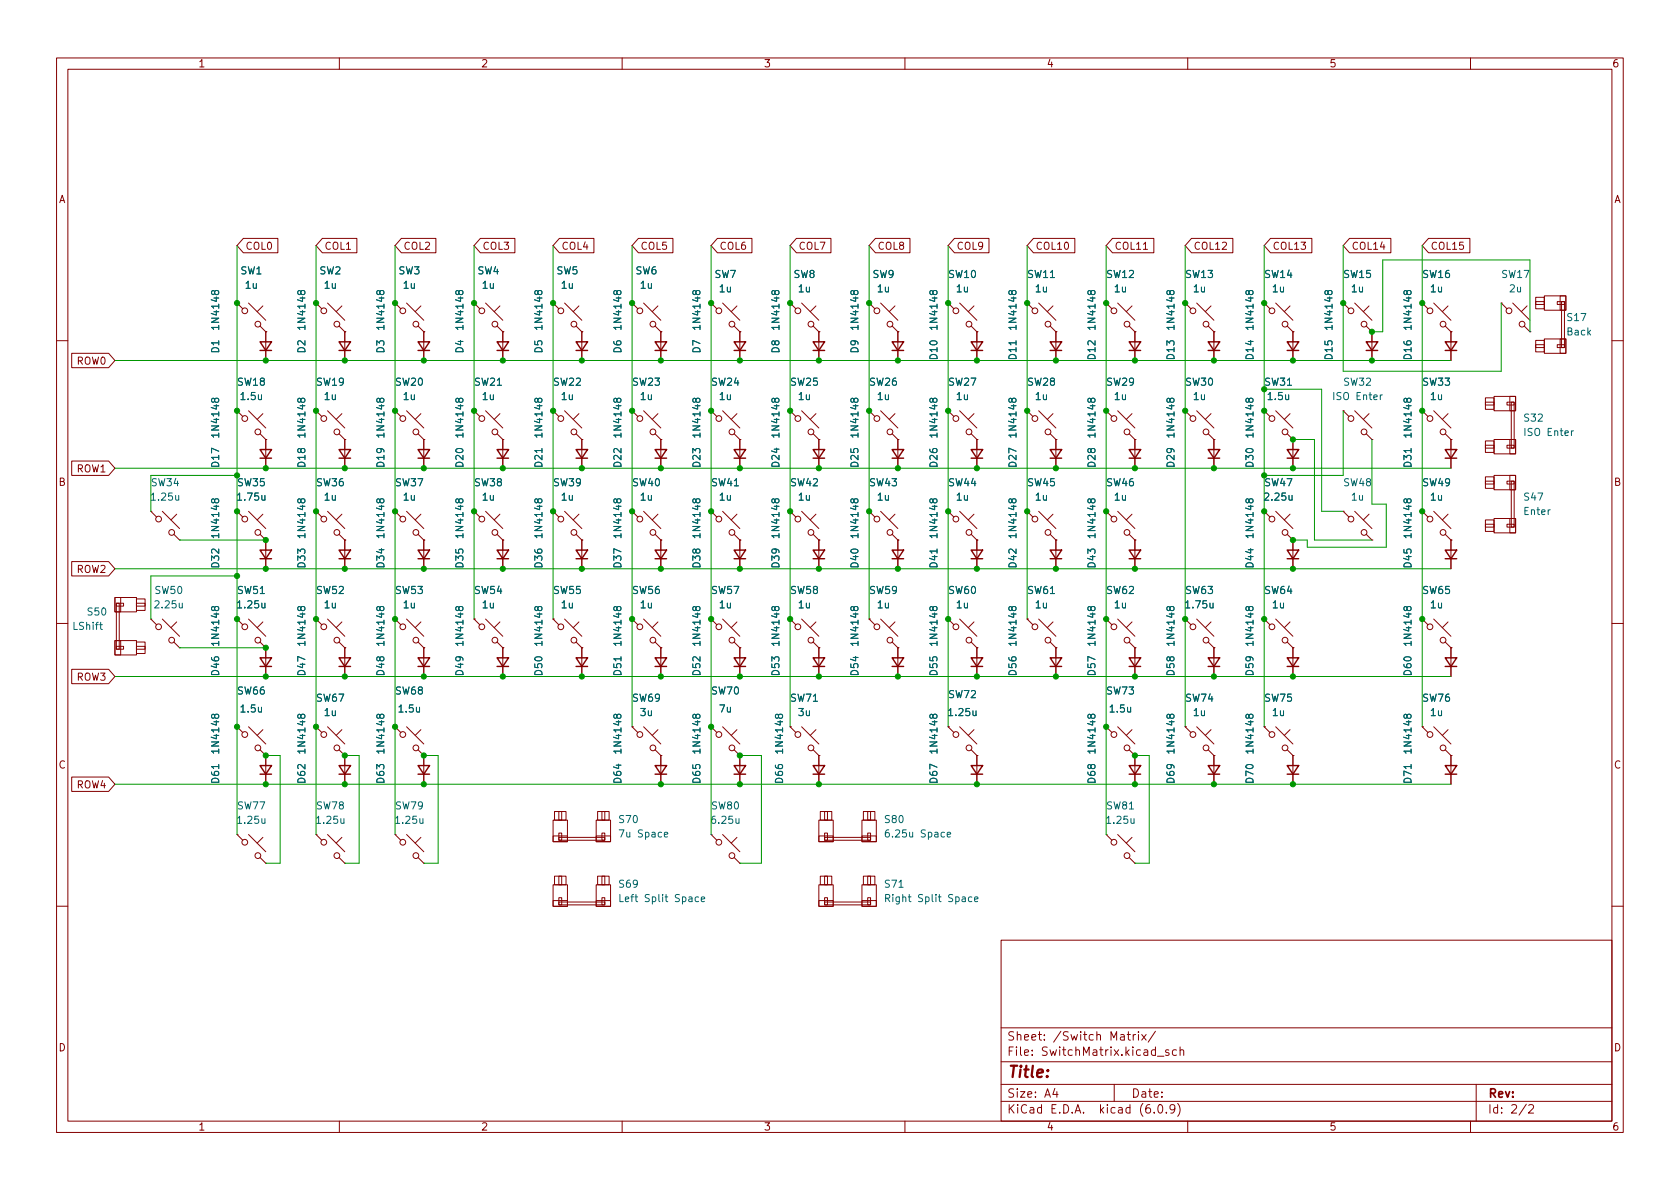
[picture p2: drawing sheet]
<svg xmlns="http://www.w3.org/2000/svg" width="297mm" height="210mm" viewBox="0 0 297 210" stroke-linecap="round" stroke-linejoin="round" font-family="sans-serif">
<defs><g id="words">
<text font-size="2.8" fill="#840000" x="178" y="190.6">Title:</text>
<g font-size="2.1" fill="#840000">
<text x="178" y="184">Sheet: /Switch Matrix/</text>
<text x="178" y="186.7">File: SwitchMatrix.kicad_sch</text>
<text x="178" y="196.9">KiCad E.D.A. kicad (6.0.9)</text>
<text x="178" y="194.1">Size: A4</text>
<text x="200" y="194.1">Date:</text>
<text x="263" y="194.1">Rev:</text>
<text x="263" y="196.9">Id: 2/2</text>
</g>
<g font-size="1.8" fill="#840000">
<text x="35" y="11.9">1</text>
<text x="85" y="11.9">2</text>
<text x="135" y="11.9">3</text>
<text x="185" y="11.9">4</text>
<text x="235" y="11.9">5</text>
<text x="285" y="11.9">6</text>
<text x="10.3" y="35.9">A</text>
<text x="285.3" y="35.9">A</text>
<text x="43.3" y="44.2">COL0</text>
<text x="57.3" y="44.2">COL1</text>
<text x="71.3" y="44.2">COL2</text>
<text x="85.2" y="44.2">COL3</text>
<text x="99.2" y="44.2">COL4</text>
<text x="113.2" y="44.2">COL5</text>
<text x="127.2" y="44.2">COL6</text>
<text x="141.1" y="44.2">COL7</text>
<text x="155.1" y="44.2">COL8</text>
<text x="169.1" y="44.2">COL9</text>
<text x="183" y="44.2">COL10</text>
<text x="197" y="44.2">COL11</text>
<text x="211" y="44.2">COL12</text>
<text x="224.9" y="44.2">COL13</text>
<text x="238.9" y="44.2">COL14</text>
<text x="252.9" y="44.2">COL15</text>
<text x="13.6" y="64.5">ROW0</text>
<text x="13.6" y="83.5">ROW1</text>
<text x="10.3" y="85.9">B</text>
<text x="285.3" y="85.9">B</text>
<text x="13.6" y="101.3">ROW2</text>
<text x="13.6" y="120.4">ROW3</text>
<text x="10.3" y="135.9">C</text>
<text x="285.3" y="135.9">C</text>
<text x="13.6" y="139.4">ROW4</text>
<text x="10.3" y="185.9">D</text>
<text x="285.3" y="185.9">D</text>
<text x="35" y="199.9">1</text>
<text x="85" y="199.9">2</text>
<text x="135" y="199.9">3</text>
<text x="185" y="199.9">4</text>
<text x="235" y="199.9">5</text>
<text x="285" y="199.9">6</text>
</g>
<g font-size="1.8" fill="#006464">
<text x="42.5" y="48.5">SW1</text>
<text x="43.4" y="51">1u</text>
<text x="56.5" y="48.5">SW2</text>
<text x="57.4" y="51">1u</text>
<text x="70.5" y="48.5">SW3</text>
<text x="71.4" y="51">1u</text>
<text x="84.4" y="48.5">SW4</text>
<text x="85.3" y="51">1u</text>
<text x="98.4" y="48.5">SW5</text>
<text x="99.3" y="51">1u</text>
<text x="112.4" y="48.5">SW6</text>
<text x="113.3" y="51">1u</text>
<text x="126.4" y="49.1">SW7</text>
<text x="127.2" y="51.7">1u</text>
<text x="140.3" y="49.1">SW8</text>
<text x="141.2" y="51.7">1u</text>
<text x="154.3" y="49.1">SW9</text>
<text x="155.2" y="51.7">1u</text>
<text x="167.8" y="49.1">SW10</text>
<text x="169.1" y="51.7">1u</text>
<text x="181.7" y="49.1">SW11</text>
<text x="183.1" y="51.7">1u</text>
<text x="195.7" y="49.1">SW12</text>
<text x="197.1" y="51.7">1u</text>
<text x="209.7" y="49.1">SW13</text>
<text x="211.1" y="51.7">1u</text>
<text x="223.7" y="49.1">SW14</text>
<text x="225" y="51.7">1u</text>
<text x="237.6" y="49.1">SW15</text>
<text x="239" y="51.7">1u</text>
<text x="251.6" y="49.1">SW16</text>
<text x="253" y="51.7">1u</text>
<text x="265.6" y="49.1">SW17</text>
<text x="266.9" y="51.7">2u</text>
<text x="38.7" y="57.9" transform="rotate(-90 38.7 57.9)">1N4148</text>
<text x="54" y="57.9" transform="rotate(-90 54 57.9)">1N4148</text>
<text x="67.9" y="57.9" transform="rotate(-90 67.9 57.9)">1N4148</text>
<text x="81.9" y="57.9" transform="rotate(-90 81.9 57.9)">1N4148</text>
<text x="95.9" y="57.9" transform="rotate(-90 95.9 57.9)">1N4148</text>
<text x="109.9" y="57.9" transform="rotate(-90 109.9 57.9)">1N4148</text>
<text x="123.8" y="57.9" transform="rotate(-90 123.8 57.9)">1N4148</text>
<text x="137.8" y="57.9" transform="rotate(-90 137.8 57.9)">1N4148</text>
<text x="151.8" y="57.9" transform="rotate(-90 151.8 57.9)">1N4148</text>
<text x="165.7" y="57.9" transform="rotate(-90 165.7 57.9)">1N4148</text>
<text x="179.7" y="57.9" transform="rotate(-90 179.7 57.9)">1N4148</text>
<text x="193.7" y="57.9" transform="rotate(-90 193.7 57.9)">1N4148</text>
<text x="207.6" y="57.9" transform="rotate(-90 207.6 57.9)">1N4148</text>
<text x="221.6" y="57.9" transform="rotate(-90 221.6 57.9)">1N4148</text>
<text x="235.6" y="57.9" transform="rotate(-90 235.6 57.9)">1N4148</text>
<text x="249.6" y="57.9" transform="rotate(-90 249.6 57.9)">1N4148</text>
<text x="277.1" y="59.3">Back</text>
<text x="277.2" y="56.8">S17</text>
<text x="38.7" y="62.4" transform="rotate(-90 38.7 62.4)">D1</text>
<text x="54" y="62.4" transform="rotate(-90 54 62.4)">D2</text>
<text x="67.9" y="62.4" transform="rotate(-90 67.9 62.4)">D3</text>
<text x="81.9" y="62.4" transform="rotate(-90 81.9 62.4)">D4</text>
<text x="95.9" y="62.4" transform="rotate(-90 95.9 62.4)">D5</text>
<text x="109.9" y="62.4" transform="rotate(-90 109.9 62.4)">D6</text>
<text x="123.8" y="62.4" transform="rotate(-90 123.8 62.4)">D7</text>
<text x="137.8" y="62.4" transform="rotate(-90 137.8 62.4)">D8</text>
<text x="151.8" y="62.4" transform="rotate(-90 151.8 62.4)">D9</text>
<text x="165.7" y="63.5" transform="rotate(-90 165.7 63.5)">D10</text>
<text x="179.7" y="63.5" transform="rotate(-90 179.7 63.5)">D11</text>
<text x="193.7" y="63.5" transform="rotate(-90 193.7 63.5)">D12</text>
<text x="207.6" y="63.5" transform="rotate(-90 207.6 63.5)">D13</text>
<text x="221.6" y="63.5" transform="rotate(-90 221.6 63.5)">D14</text>
<text x="235.6" y="63.5" transform="rotate(-90 235.6 63.5)">D15</text>
<text x="249.6" y="63.5" transform="rotate(-90 249.6 63.5)">D16</text>
<text x="42" y="68.2">SW18</text>
<text x="42.7" y="70.7">1.5u</text>
<text x="56" y="68.2">SW19</text>
<text x="57.4" y="70.7">1u</text>
<text x="70" y="68.2">SW20</text>
<text x="71.4" y="70.7">1u</text>
<text x="84" y="68.2">SW21</text>
<text x="85.3" y="70.7">1u</text>
<text x="97.9" y="68.2">SW22</text>
<text x="99.3" y="70.7">1u</text>
<text x="111.9" y="68.2">SW23</text>
<text x="113.3" y="70.7">1u</text>
<text x="125.9" y="68.2">SW24</text>
<text x="127.2" y="70.7">1u</text>
<text x="139.8" y="68.2">SW25</text>
<text x="141.2" y="70.7">1u</text>
<text x="153.8" y="68.2">SW26</text>
<text x="155.2" y="70.7">1u</text>
<text x="167.8" y="68.2">SW27</text>
<text x="169.1" y="70.7">1u</text>
<text x="181.7" y="68.2">SW28</text>
<text x="183.1" y="70.7">1u</text>
<text x="195.7" y="68.2">SW29</text>
<text x="197.1" y="70.7">1u</text>
<text x="209.7" y="68.2">SW30</text>
<text x="211.1" y="70.7">1u</text>
<text x="223.7" y="68.2">SW31</text>
<text x="224.3" y="70.7">1.5u</text>
<text x="236" y="70.7">ISO Enter</text>
<text x="237.6" y="68.2">SW32</text>
<text x="251.6" y="68.2">SW33</text>
<text x="253" y="70.7">1u</text>
<text x="38.7" y="77" transform="rotate(-90 38.7 77)">1N4148</text>
<text x="54" y="77" transform="rotate(-90 54 77)">1N4148</text>
<text x="67.9" y="77" transform="rotate(-90 67.9 77)">1N4148</text>
<text x="81.9" y="77" transform="rotate(-90 81.9 77)">1N4148</text>
<text x="95.9" y="77" transform="rotate(-90 95.9 77)">1N4148</text>
<text x="109.9" y="77" transform="rotate(-90 109.9 77)">1N4148</text>
<text x="123.8" y="77" transform="rotate(-90 123.8 77)">1N4148</text>
<text x="137.8" y="77" transform="rotate(-90 137.8 77)">1N4148</text>
<text x="151.8" y="77" transform="rotate(-90 151.8 77)">1N4148</text>
<text x="165.7" y="77" transform="rotate(-90 165.7 77)">1N4148</text>
<text x="179.7" y="77" transform="rotate(-90 179.7 77)">1N4148</text>
<text x="193.7" y="77" transform="rotate(-90 193.7 77)">1N4148</text>
<text x="207.6" y="77" transform="rotate(-90 207.6 77)">1N4148</text>
<text x="221.6" y="77" transform="rotate(-90 221.6 77)">1N4148</text>
<text x="249.6" y="77" transform="rotate(-90 249.6 77)">1N4148</text>
<text x="269.6" y="74.5">S32</text>
<text x="269.8" y="77.1">ISO Enter</text>
<text x="38.7" y="82.5" transform="rotate(-90 38.7 82.5)">D17</text>
<text x="54" y="82.5" transform="rotate(-90 54 82.5)">D18</text>
<text x="67.9" y="82.5" transform="rotate(-90 67.9 82.5)">D19</text>
<text x="81.9" y="82.5" transform="rotate(-90 81.9 82.5)">D20</text>
<text x="95.9" y="82.5" transform="rotate(-90 95.9 82.5)">D21</text>
<text x="109.9" y="82.5" transform="rotate(-90 109.9 82.5)">D22</text>
<text x="123.8" y="82.5" transform="rotate(-90 123.8 82.5)">D23</text>
<text x="137.8" y="82.5" transform="rotate(-90 137.8 82.5)">D24</text>
<text x="151.8" y="82.5" transform="rotate(-90 151.8 82.5)">D25</text>
<text x="165.7" y="82.5" transform="rotate(-90 165.7 82.5)">D26</text>
<text x="179.7" y="82.5" transform="rotate(-90 179.7 82.5)">D27</text>
<text x="193.7" y="82.5" transform="rotate(-90 193.7 82.5)">D28</text>
<text x="207.6" y="82.5" transform="rotate(-90 207.6 82.5)">D29</text>
<text x="221.6" y="82.5" transform="rotate(-90 221.6 82.5)">D30</text>
<text x="249.6" y="82.5" transform="rotate(-90 249.6 82.5)">D31</text>
<text x="26.8" y="86">SW34</text>
<text x="26.9" y="88.5">1.25u</text>
<text x="42" y="86">SW35</text>
<text x="42.2" y="88.5">1.75u</text>
<text x="56" y="86">SW36</text>
<text x="57.4" y="88.5">1u</text>
<text x="70" y="86">SW37</text>
<text x="71.4" y="88.5">1u</text>
<text x="84" y="86">SW38</text>
<text x="85.3" y="88.5">1u</text>
<text x="97.9" y="86">SW39</text>
<text x="99.3" y="88.5">1u</text>
<text x="111.9" y="86">SW40</text>
<text x="113.3" y="88.5">1u</text>
<text x="125.9" y="86">SW41</text>
<text x="127.2" y="88.5">1u</text>
<text x="139.8" y="86">SW42</text>
<text x="141.2" y="88.5">1u</text>
<text x="153.8" y="86">SW43</text>
<text x="155.2" y="88.5">1u</text>
<text x="167.8" y="86">SW44</text>
<text x="169.1" y="88.5">1u</text>
<text x="181.7" y="86">SW45</text>
<text x="183.1" y="88.5">1u</text>
<text x="195.7" y="86">SW46</text>
<text x="197.1" y="88.5">1u</text>
<text x="223.7" y="86">SW47</text>
<text x="223.8" y="88.5">2.25u</text>
<text x="237.6" y="86">SW48</text>
<text x="239" y="88.5">1u</text>
<text x="251.6" y="86">SW49</text>
<text x="253" y="88.5">1u</text>
<text x="269.6" y="88.5">S47</text>
<text x="38.7" y="94.7" transform="rotate(-90 38.7 94.7)">1N4148</text>
<text x="54" y="94.7" transform="rotate(-90 54 94.7)">1N4148</text>
<text x="67.9" y="94.7" transform="rotate(-90 67.9 94.7)">1N4148</text>
<text x="81.9" y="94.7" transform="rotate(-90 81.9 94.7)">1N4148</text>
<text x="95.9" y="94.7" transform="rotate(-90 95.9 94.7)">1N4148</text>
<text x="109.9" y="94.7" transform="rotate(-90 109.9 94.7)">1N4148</text>
<text x="123.8" y="94.7" transform="rotate(-90 123.8 94.7)">1N4148</text>
<text x="137.8" y="94.7" transform="rotate(-90 137.8 94.7)">1N4148</text>
<text x="151.8" y="94.7" transform="rotate(-90 151.8 94.7)">1N4148</text>
<text x="165.7" y="94.7" transform="rotate(-90 165.7 94.7)">1N4148</text>
<text x="179.7" y="94.7" transform="rotate(-90 179.7 94.7)">1N4148</text>
<text x="193.7" y="94.7" transform="rotate(-90 193.7 94.7)">1N4148</text>
<text x="221.6" y="94.7" transform="rotate(-90 221.6 94.7)">1N4148</text>
<text x="249.6" y="94.7" transform="rotate(-90 249.6 94.7)">1N4148</text>
<text x="269.5" y="91.1">Enter</text>
<text x="38.7" y="100.3" transform="rotate(-90 38.7 100.3)">D32</text>
<text x="54" y="100.3" transform="rotate(-90 54 100.3)">D33</text>
<text x="67.9" y="100.3" transform="rotate(-90 67.9 100.3)">D34</text>
<text x="81.9" y="100.3" transform="rotate(-90 81.9 100.3)">D35</text>
<text x="95.9" y="100.3" transform="rotate(-90 95.9 100.3)">D36</text>
<text x="109.9" y="100.3" transform="rotate(-90 109.9 100.3)">D37</text>
<text x="123.8" y="100.3" transform="rotate(-90 123.8 100.3)">D38</text>
<text x="137.8" y="100.3" transform="rotate(-90 137.8 100.3)">D39</text>
<text x="151.8" y="100.3" transform="rotate(-90 151.8 100.3)">D40</text>
<text x="165.7" y="100.3" transform="rotate(-90 165.7 100.3)">D41</text>
<text x="179.7" y="100.3" transform="rotate(-90 179.7 100.3)">D42</text>
<text x="193.7" y="100.3" transform="rotate(-90 193.7 100.3)">D43</text>
<text x="221.6" y="100.3" transform="rotate(-90 221.6 100.3)">D44</text>
<text x="249.6" y="100.3" transform="rotate(-90 249.6 100.3)">D45</text>
<text x="27.4" y="105">SW50</text>
<text x="27.6" y="107.6">2.25u</text>
<text x="42" y="105">SW51</text>
<text x="42.2" y="107.6">1.25u</text>
<text x="56" y="105">SW52</text>
<text x="57.4" y="107.6">1u</text>
<text x="70" y="105">SW53</text>
<text x="71.4" y="107.6">1u</text>
<text x="84" y="105">SW54</text>
<text x="85.3" y="107.6">1u</text>
<text x="97.9" y="105">SW55</text>
<text x="99.3" y="107.6">1u</text>
<text x="111.9" y="105">SW56</text>
<text x="113.3" y="107.6">1u</text>
<text x="125.9" y="105">SW57</text>
<text x="127.2" y="107.6">1u</text>
<text x="139.8" y="105">SW58</text>
<text x="141.2" y="107.6">1u</text>
<text x="153.8" y="105">SW59</text>
<text x="155.2" y="107.6">1u</text>
<text x="167.8" y="105">SW60</text>
<text x="169.1" y="107.6">1u</text>
<text x="181.7" y="105">SW61</text>
<text x="183.1" y="107.6">1u</text>
<text x="195.7" y="105">SW62</text>
<text x="197.1" y="107.6">1u</text>
<text x="209.7" y="105">SW63</text>
<text x="209.8" y="107.6">1.75u</text>
<text x="223.7" y="105">SW64</text>
<text x="225" y="107.6">1u</text>
<text x="251.6" y="105">SW65</text>
<text x="253" y="107.6">1u</text>
<text x="13" y="111.4">LShift</text>
<text x="15.6" y="108.8">S50</text>
<text x="38.7" y="113.8" transform="rotate(-90 38.7 113.8)">1N4148</text>
<text x="54" y="113.8" transform="rotate(-90 54 113.8)">1N4148</text>
<text x="67.9" y="113.8" transform="rotate(-90 67.9 113.8)">1N4148</text>
<text x="81.9" y="113.8" transform="rotate(-90 81.9 113.8)">1N4148</text>
<text x="95.9" y="113.8" transform="rotate(-90 95.9 113.8)">1N4148</text>
<text x="109.9" y="113.8" transform="rotate(-90 109.9 113.8)">1N4148</text>
<text x="123.8" y="113.8" transform="rotate(-90 123.8 113.8)">1N4148</text>
<text x="137.8" y="113.8" transform="rotate(-90 137.8 113.8)">1N4148</text>
<text x="151.8" y="113.8" transform="rotate(-90 151.8 113.8)">1N4148</text>
<text x="165.7" y="113.8" transform="rotate(-90 165.7 113.8)">1N4148</text>
<text x="179.7" y="113.8" transform="rotate(-90 179.7 113.8)">1N4148</text>
<text x="193.7" y="113.8" transform="rotate(-90 193.7 113.8)">1N4148</text>
<text x="207.6" y="113.8" transform="rotate(-90 207.6 113.8)">1N4148</text>
<text x="221.6" y="113.8" transform="rotate(-90 221.6 113.8)">1N4148</text>
<text x="249.6" y="113.8" transform="rotate(-90 249.6 113.8)">1N4148</text>
<text x="38.7" y="119.4" transform="rotate(-90 38.7 119.4)">D46</text>
<text x="54" y="119.4" transform="rotate(-90 54 119.4)">D47</text>
<text x="67.9" y="119.4" transform="rotate(-90 67.9 119.4)">D48</text>
<text x="81.9" y="119.4" transform="rotate(-90 81.9 119.4)">D49</text>
<text x="95.9" y="119.4" transform="rotate(-90 95.9 119.4)">D50</text>
<text x="109.9" y="119.4" transform="rotate(-90 109.9 119.4)">D51</text>
<text x="123.8" y="119.4" transform="rotate(-90 123.8 119.4)">D52</text>
<text x="137.8" y="119.4" transform="rotate(-90 137.8 119.4)">D53</text>
<text x="151.8" y="119.4" transform="rotate(-90 151.8 119.4)">D54</text>
<text x="165.7" y="119.4" transform="rotate(-90 165.7 119.4)">D55</text>
<text x="179.7" y="119.4" transform="rotate(-90 179.7 119.4)">D56</text>
<text x="193.7" y="119.4" transform="rotate(-90 193.7 119.4)">D57</text>
<text x="207.6" y="119.4" transform="rotate(-90 207.6 119.4)">D58</text>
<text x="221.6" y="119.4" transform="rotate(-90 221.6 119.4)">D59</text>
<text x="249.6" y="119.4" transform="rotate(-90 249.6 119.4)">D60</text>
<text x="42" y="122.8">SW66</text>
<text x="42.7" y="126">1.5u</text>
<text x="56" y="124.1">SW67</text>
<text x="70" y="122.8">SW68</text>
<text x="70.6" y="126">1.5u</text>
<text x="111.9" y="124.1">SW69</text>
<text x="125.9" y="122.8">SW70</text>
<text x="127.2" y="126">7u</text>
<text x="139.8" y="124.1">SW71</text>
<text x="167.8" y="123.4">SW72</text>
<text x="195.7" y="122.8">SW73</text>
<text x="196.4" y="126">1.5u</text>
<text x="209.7" y="124.1">SW74</text>
<text x="223.7" y="124.1">SW75</text>
<text x="251.6" y="124.1">SW76</text>
<text x="57.4" y="126.6">1u</text>
<text x="113.3" y="126.6">3u</text>
<text x="141.2" y="126.6">3u</text>
<text x="167.9" y="126.6">1.25u</text>
<text x="211.1" y="126.6">1u</text>
<text x="225" y="126.6">1u</text>
<text x="253" y="126.6">1u</text>
<text x="38.7" y="132.8" transform="rotate(-90 38.7 132.8)">1N4148</text>
<text x="54" y="132.8" transform="rotate(-90 54 132.8)">1N4148</text>
<text x="67.9" y="132.8" transform="rotate(-90 67.9 132.8)">1N4148</text>
<text x="109.9" y="132.8" transform="rotate(-90 109.9 132.8)">1N4148</text>
<text x="123.8" y="132.8" transform="rotate(-90 123.8 132.8)">1N4148</text>
<text x="138.4" y="132.8" transform="rotate(-90 138.4 132.8)">1N4148</text>
<text x="165.7" y="132.8" transform="rotate(-90 165.7 132.8)">1N4148</text>
<text x="193.7" y="132.8" transform="rotate(-90 193.7 132.8)">1N4148</text>
<text x="207.6" y="132.8" transform="rotate(-90 207.6 132.8)">1N4148</text>
<text x="221.6" y="132.8" transform="rotate(-90 221.6 132.8)">1N4148</text>
<text x="249.6" y="132.8" transform="rotate(-90 249.6 132.8)">1N4148</text>
<text x="38.7" y="138.4" transform="rotate(-90 38.7 138.4)">D61</text>
<text x="42" y="143.1">SW77</text>
<text x="54" y="138.4" transform="rotate(-90 54 138.4)">D62</text>
<text x="56" y="143.1">SW78</text>
<text x="67.9" y="138.4" transform="rotate(-90 67.9 138.4)">D63</text>
<text x="70" y="143.1">SW79</text>
<text x="109.9" y="138.4" transform="rotate(-90 109.9 138.4)">D64</text>
<text x="123.8" y="138.4" transform="rotate(-90 123.8 138.4)">D65</text>
<text x="125.9" y="143.1">SW80</text>
<text x="138.4" y="138.4" transform="rotate(-90 138.4 138.4)">D66</text>
<text x="165.7" y="138.4" transform="rotate(-90 165.7 138.4)">D67</text>
<text x="193.7" y="138.4" transform="rotate(-90 193.7 138.4)">D68</text>
<text x="195.7" y="143.1">SW81</text>
<text x="207.6" y="138.4" transform="rotate(-90 207.6 138.4)">D69</text>
<text x="221.6" y="138.4" transform="rotate(-90 221.6 138.4)">D70</text>
<text x="249.6" y="138.4" transform="rotate(-90 249.6 138.4)">D71</text>
<text x="42.2" y="145.7">1.25u</text>
<text x="56.2" y="145.7">1.25u</text>
<text x="70.1" y="145.7">1.25u</text>
<text x="109.5" y="145.5">S70</text>
<text x="109.9" y="148.1">7u Space</text>
<text x="126" y="145.7">6.25u</text>
<text x="156.5" y="145.5">S80</text>
<text x="157.2" y="148.1">6.25u Space</text>
<text x="195.9" y="145.7">1.25u</text>
<text x="109.5" y="157">S69</text>
<text x="110.4" y="159.5">Left Split Space</text>
<text x="156.5" y="157">S71</text>
<text x="157.5" y="159.5">Right Split Space</text>
</g>
</g></defs>
<g fill="none" stroke="#840000" stroke-width=".18">
<path d="M10 10.2h277v190.1h-277zM12 12.2h273v186.1h-273zM60 10.2v2M110 10.2v2M160 10.2v2M210 10.2v2M260 10.2v2M41.9 53.6l1 1M41.9 53.6h.1M43 42.2h6.1v2.5h-6.1l-1.1-1.3zM43.9 53.6l3.1 3M46 57.7l1 1"/>
<path d="M46.5 54.1l-1 1M47 58.7h.1M47 58.7v5M55.9 53.6l1 1M55.9 53.6h.1M57 42.2h6.1v2.5h-6.1l-1.1-1.3zM57.9 53.6l3.1 3M59.9 57.7l1.1 1M60.5 54.1l-1.1 1M61 58.7h.1M61 58.7v5M69.8 53.6l1.1 1"/>
<path d="M69.8 53.6h.1M71 42.2h6.1v2.5h-6.1l-1.2-1.3zM71.9 53.6l3 3M73.9 57.7l1 1M74.4 54.1l-1 1M74.9 58.7h.1M74.9 58.7v5M83.8 53.6l1 1M83.8 53.6h.1M84.9 42.2h6.1v2.5h-6.1l-1.1-1.3zM85.9 53.6l3 3M87.9 57.7l1 1"/>
<path d="M88.4 54.1l-1 1M88.9 58.7h.1M88.9 58.7v5M97.8 53.6l1 1M97.8 53.6h.1M98.9 42.2h6.1v2.5h-6.1l-1.1-1.3zM99.8 53.6l3.1 3M101.9 57.7l1 1M102.4 54.1l-1.1 1M102.9 58.7h.1M102.9 58.7v5M111.8 53.6l1 1"/>
<path d="M111.8 53.6h.1M112.9 42.2h6.1v2.5h-6.1l-1.1-1.3zM113.8 53.6l3 3M115.8 57.7l1 1M116.3 54.1l-1 1M116.8 58.7h.1M116.8 58.7v5M125.7 53.6l1 1M125.7 53.6h.1M126.8 42.2h6.1v2.5h-6.1l-1.1-1.3zM127.8 53.6l3 3M129.8 57.7l1 1"/>
<path d="M130.3 54.1l-1 1M130.8 58.7h.1M130.8 58.7v5M139.7 53.6l1 1M139.7 53.6h.1M140.8 42.2h6.1v2.5h-6.1l-1.1-1.3zM141.7 53.6l3.1 3M143.8 57.7l1 1M144.3 54.1l-1 1M144.8 58.7h.1M144.8 58.7v5M153.7 53.6l1 1"/>
<path d="M153.7 53.6h.1M154.8 42.2h6.1v2.5h-6.1l-1.1-1.3zM155.7 53.6l3 3M157.7 57.7l1 1M158.2 54.1l-1 1M158.7 58.7h.1M158.7 58.7v5M167.6 53.6l1.1 1M167.6 53.6h.1M168.8 42.2h6.1v2.5h-6.1l-1.2-1.3zM169.7 53.6l3 3M171.7 57.7l1 1"/>
<path d="M172.2 54.1l-1 1M172.7 58.7h.1M172.7 58.7v5M181.6 53.6l1 1M181.6 53.6h.1M182.7 42.2h7.3v2.5h-7.3l-1.1-1.3zM183.6 53.6l3.1 3M185.7 57.7l1 1M186.2 54.1l-1 1M186.7 58.7h.1M186.7 58.7v5M195.6 53.6l1 1"/>
<path d="M195.6 53.6h.1M196.7 42.2h7.3v2.5h-7.3l-1.1-1.3zM197.6 53.6l3.1 3M199.6 57.7l1.1 1M200.2 54.1l-1.1 1M200.7 58.7h.1M200.7 58.7v5M202.2 44.1h.7M209.5 53.6l1.1 1M209.5 53.6h.1M210.7 42.2h7.3v2.5h-7.3l-1.2-1.3zM211.6 53.6l3 3"/>
<path d="M213.6 57.7l1 1M214.1 54.1l-1 1M214.6 58.7h.1M214.6 58.7v5M223.5 53.6l1 1M223.5 53.6h.1M224.6 42.2h7.3v2.5h-7.3l-1.1-1.3zM225.6 53.6l3 3M227.6 57.7l1 1M228.1 54.1l-1 1M228.6 58.7h.1M228.6 58.7v5"/>
<path d="M237.5 53.6l1 1M237.5 53.6h.1M238.6 42.2h7.3v2.5h-7.3l-1.1-1.3zM239.5 53.6l3.1 3M241.6 57.7l1 1M242.1 54.1l-1.1 1M242.6 58.7h.1M242.6 58.7v5M251.5 53.6l1 1M251.5 53.6h.1M252.6 42.2h7.3v2.5h-7.3l-1.1-1.3zM253.5 53.6l3 3"/>
<path d="M255.5 57.7l1 1M256 54.1l-1 1M256.5 58.7h.1M256.5 58.7v5M265.4 53.6l1 1M265.4 53.6h.1M267.5 53.6l3 3M269.5 57.7l1 1M270 54.1l-1 1M270.5 58.7h.1M271.5 52.6h1.5v2h-1.5zM271.5 53.3h1.5v.5h-1.5z"/>
<path d="M273 59.9h3.9v2.6h-3.9zM273 52.3h3.9v2.6h-3.9zM275.3 53.3h1.3v.5h-1.3zM275.8 59.9h1.1v2.6h-1.1zM275.8 52.3h1.1v2.6h-1.1zM276.1 53.3h.5v8.2h-.5zM10 60.2h2M12.7 62.5h6.5l1.1 1.2-1.1 1.3h-6.5zM41.9 72.6l1 1.1M41.9 72.6h.1M43.9 72.6l3.1 3.1M46 76.7l1 1"/>
<path d="M46.5 73.1l-1 1.1M47 77.7h.1M47 77.7v5.1M55.9 72.6l1 1.1M55.9 72.6h.1M57.9 72.6l3.1 3.1M59.9 76.7l1.1 1M60.5 73.1l-1.1 1.1M61 77.7h.1M61 77.7v5.1M69.8 72.6l1.1 1.1M69.8 72.6h.1"/>
<path d="M71.9 72.6l3 3.1M73.9 76.7l1 1M74.4 73.1l-1 1.1M74.9 77.7h.1M74.9 77.7v5.1M83.8 72.6l1 1.1M83.8 72.6h.1M85.9 72.6l3 3.1M87.9 76.7l1 1M88.4 73.1l-1 1.1M88.9 77.7h.1M88.9 77.7v5.1"/>
<path d="M97.8 72.6l1 1.1M97.8 72.6h.1M99.8 72.6l3.1 3.1M101.9 76.7l1 1M102.4 73.1l-1.1 1.1M102.9 77.7h.1M102.9 77.7v5.1M111.8 72.6l1 1.1M111.8 72.6h.1M113.8 72.6l3 3.1M115.8 76.7l1 1M116.3 73.1l-1 1.1"/>
<path d="M116.8 77.7h.1M116.8 77.7v5.1M125.7 72.6l1 1.1M125.7 72.6h.1M127.8 72.6l3 3.1M129.8 76.7l1 1M130.3 73.1l-1 1.1M130.8 77.7h.1M130.8 77.7v5.1M139.7 72.6l1 1.1M139.7 72.6h.1M141.7 72.6l3.1 3.1"/>
<path d="M143.8 76.7l1 1M144.3 73.1l-1 1.1M144.8 77.7h.1M144.8 77.7v5.1M153.7 72.6l1 1.1M153.7 72.6h.1M155.7 72.6l3 3.1M157.7 76.7l1 1M158.2 73.1l-1 1.1M158.7 77.7h.1M158.7 77.7v5.1M167.6 72.6l1.1 1.1"/>
<path d="M167.6 72.6h.1M169.7 72.6l3 3.1M171.7 76.7l1 1M172.2 73.1l-1 1.1M172.7 77.7h.1M172.7 77.7v5.1M181.6 72.6l1 1.1M181.6 72.6h.1M183.6 72.6l3.1 3.1M185.7 76.7l1 1M186.2 73.1l-1 1.1M186.7 77.7h.1"/>
<path d="M186.7 77.7v5.1M195.6 72.6l1 1.1M195.6 72.6h.1M197.6 72.6l3.1 3.1M199.6 76.7l1.1 1M200.2 73.1l-1.1 1.1M200.7 77.7h.1M200.7 77.7v5.1M209.5 72.6l1.1 1.1M209.5 72.6h.1M211.6 72.6l3 3.1M213.6 76.7l1 1"/>
<path d="M214.1 73.1l-1 1.1M214.6 77.7h.1M214.6 77.7v5.1M223.5 72.6l1 1.1M223.5 72.6h.1M225.6 72.6l3 3.1M227.6 76.7l1 1M228.1 73.1l-1 1.1M228.6 77.7h.1M228.6 77.7v5.1M237.5 72.6l1 1.1M237.5 72.6h.1"/>
<path d="M239.5 72.6l3.1 3.1M241.6 76.7l1 1M242.1 73.1l-1.1 1.1M242.6 77.7h.1M251.5 72.6l1 1.1M251.5 72.6h.1M253.5 72.6l3 3.1M255.5 76.7l1 1M256 73.1l-1 1.1M256.5 77.7h.1M256.5 77.7v5.1M262.6 78h1.6v2h-1.6z"/>
<path d="M262.6 78.7h1.6v.5h-1.6zM262.6 70.4h1.6v2h-1.6zM262.6 71.1h1.6v.5h-1.6zM264.2 77.7h3.8v2.6h-3.8zM264.2 70.1h3.8v2.5h-3.8zM266.4 78.7h1.3v.5h-1.3zM266.4 71.1h1.3v.5h-1.3zM267 77.7h1v2.6h-1zM267 70.1h1v2.5h-1zM267.2 71.1h.5v8.1h-.5zM271.5 60.2h1.5v2h-1.5zM271.5 61h1.5v.5h-1.5z"/>
<path d="M275.3 61h1.3v.5h-1.3zM285 60.2h2M12.7 99.3h6.5l1.1 1.3-1.1 1.2h-6.5zM12.7 81.5h6.5l1.1 1.3-1.1 1.3h-6.5zM26.7 90.4l1 1M26.7 90.4h.1M28.7 90.4l3 3.1M30.7 94.5l1 1M31.2 90.9l-1 1M31.7 95.5h.1M41.9 90.4l1 1M41.9 90.4h.1"/>
<path d="M43.9 90.4l3.1 3.1M46 94.5l1 1M46.5 90.9l-1 1M47 95.5h.1M47 95.5v5.1M55.9 90.4l1 1M55.9 90.4h.1M57.9 90.4l3.1 3.1M59.9 94.5l1.1 1M60.5 90.9l-1.1 1M61 95.5h.1M61 95.5v5.1"/>
<path d="M69.8 90.4l1.1 1M69.8 90.4h.1M71.9 90.4l3 3.1M73.9 94.5l1 1M74.4 90.9l-1 1M74.9 95.5h.1M74.9 95.5v5.1M83.8 90.4l1 1M83.8 90.4h.1M85.9 90.4l3 3.1M87.9 94.5l1 1M88.4 90.9l-1 1"/>
<path d="M88.9 95.5h.1M88.9 95.5v5.1M97.8 90.4l1 1M97.8 90.4h.1M99.8 90.4l3.1 3.1M101.9 94.5l1 1M102.4 90.9l-1.1 1M102.9 95.5h.1M102.9 95.5v5.1M111.8 90.4l1 1M111.8 90.4h.1M113.8 90.4l3 3.1"/>
<path d="M115.8 94.5l1 1M116.3 90.9l-1 1M116.8 95.5h.1M116.8 95.5v5.1M125.7 90.4l1 1M125.7 90.4h.1M127.8 90.4l3 3.1M129.8 94.5l1 1M130.3 90.9l-1 1M130.8 95.5h.1M130.8 95.5v5.1M139.7 90.4l1 1"/>
<path d="M139.7 90.4h.1M141.7 90.4l3.1 3.1M143.8 94.5l1 1M144.3 90.9l-1 1M144.8 95.5h.1M144.8 95.5v5.1M153.7 90.4l1 1M153.7 90.4h.1M155.7 90.4l3 3.1M157.7 94.5l1 1M158.2 90.9l-1 1M158.7 95.5h.1"/>
<path d="M158.7 95.5v5.1M167.6 90.4l1.1 1M167.6 90.4h.1M169.7 90.4l3 3.1M171.7 94.5l1 1M172.2 90.9l-1 1M172.7 95.5h.1M172.7 95.5v5.1M181.6 90.4l1 1M181.6 90.4h.1M183.6 90.4l3.1 3.1M185.7 94.5l1 1"/>
<path d="M186.2 90.9l-1 1M186.7 95.5h.1M186.7 95.5v5.1M195.6 90.4l1 1M195.6 90.4h.1M197.6 90.4l3.1 3.1M199.6 94.5l1.1 1M200.2 90.9l-1.1 1M200.7 95.5h.1M200.7 95.5v5.1M223.5 90.4l1 1M223.5 90.4h.1"/>
<path d="M225.6 90.4l3 3.1M227.6 94.5l1 1M228.1 90.9l-1 1M228.6 95.5h.1M228.6 95.5v5.1M237.5 90.4l1 1M237.5 90.4h.1M239.5 90.4l3.1 3.1M241.6 94.5l1 1M242.1 90.9l-1.1 1M242.6 95.5h.1M251.5 90.4l1 1"/>
<path d="M251.5 90.4h.1M253.5 90.4l3 3.1M255.5 94.5l1 1M256 90.9l-1 1M256.5 95.5h.1M256.5 95.5v5.1M262.6 91.9h1.6v2.1h-1.6zM262.6 92.7h1.6v.5h-1.6zM262.6 84.3h1.6v2.1h-1.6zM262.6 85.1h1.6v.5h-1.6zM264.2 91.7h3.8v2.5h-3.8zM264.2 84.1h3.8v2.5h-3.8z"/>
<path d="M266.4 92.7h1.3v.5h-1.3zM266.4 85.1h1.3v.5h-1.3zM267 91.7h1v2.5h-1zM267 84.1h1v2.5h-1zM267.2 85.1h.5v8.1h-.5zM10 110.2h2M12.7 118.4h6.5l1.1 1.2-1.1 1.3h-6.5zM20.3 105.7h1v2.5h-1zM20.3 105.7h3.8v2.5h-3.8zM20.3 113.3h1v2.5h-1zM20.3 113.3h3.8v2.5h-3.8zM20.6 106.7h1.2v.5h-1.2z"/>
<path d="M20.6 106.7h.5v8.1h-.5zM20.6 114.3h1.2v.5h-1.2zM24.1 105.9h1.6v2h-1.6zM24.1 106.7h1.6v.5h-1.6zM24.1 113.5h1.6v2.1h-1.6zM24.1 114.3h1.6v.5h-1.6zM26.7 109.5l1 1M26.7 109.5h.1M28.7 109.5l3 3M30.7 113.5l1 1M31.2 110l-1 1M31.7 114.5h.1"/>
<path d="M41.9 109.5l1 1M41.9 109.5h.1M43.9 109.5l3.1 3M46 113.5l1 1M46.5 110l-1 1M47 114.5h.1M47 114.5v5.1M55.9 109.5l1 1M55.9 109.5h.1M57.9 109.5l3.1 3M59.9 113.5l1.1 1M60.5 110l-1.1 1"/>
<path d="M61 114.5h.1M61 114.5v5.1M69.8 109.5l1.1 1M69.8 109.5h.1M71.9 109.5l3 3M73.9 113.5l1 1M74.4 110l-1 1M74.9 114.5h.1M74.9 114.5v5.1M83.8 109.5l1 1M83.8 109.5h.1M85.9 109.5l3 3"/>
<path d="M87.9 113.5l1 1M88.4 110l-1 1M88.9 114.5h.1M88.9 114.5v5.1M97.8 109.5l1 1M97.8 109.5h.1M99.8 109.5l3.1 3M101.9 113.5l1 1M102.4 110l-1.1 1M102.9 114.5h.1M102.9 114.5v5.1M111.8 109.5l1 1"/>
<path d="M111.8 109.5h.1M113.8 109.5l3 3M115.8 113.5l1 1M116.3 110l-1 1M116.8 114.5h.1M116.8 114.5v5.1M125.7 109.5l1 1M125.7 109.5h.1M127.8 109.5l3 3M129.8 113.5l1 1M130.3 110l-1 1M130.8 114.5h.1"/>
<path d="M130.8 114.5v5.1M139.7 109.5l1 1M139.7 109.5h.1M141.7 109.5l3.1 3M143.8 113.5l1 1M144.3 110l-1 1M144.8 114.5h.1M144.8 114.5v5.1M153.7 109.5l1 1M153.7 109.5h.1M155.7 109.5l3 3M157.7 113.5l1 1"/>
<path d="M158.2 110l-1 1M158.7 114.5h.1M158.7 114.5v5.1M167.6 109.5l1.1 1M167.6 109.5h.1M169.7 109.5l3 3M171.7 113.5l1 1M172.2 110l-1 1M172.7 114.5h.1M172.7 114.5v5.1M181.6 109.5l1 1M181.6 109.5h.1"/>
<path d="M183.6 109.5l3.1 3M185.7 113.5l1 1M186.2 110l-1 1M186.7 114.5h.1M186.7 114.5v5.1M195.6 109.5l1 1M195.6 109.5h.1M197.6 109.5l3.1 3M199.6 113.5l1.1 1M200.2 110l-1.1 1M200.7 114.5h.1M200.7 114.5v5.1"/>
<path d="M209.5 109.5l1.1 1M209.5 109.5h.1M211.6 109.5l3 3M213.6 113.5l1 1M214.1 110l-1 1M214.6 114.5h.1M214.6 114.5v5.1M223.5 109.5l1 1M223.5 109.5h.1M225.6 109.5l3 3M227.6 113.5l1 1M228.1 110l-1 1"/>
<path d="M228.6 114.5h.1M228.6 114.5v5.1M251.5 109.5l1 1M251.5 109.5h.1M253.5 109.5l3 3M255.5 113.5l1 1M256 110l-1 1M256.5 114.5h.1M256.5 114.5v5.1M285 110.2h2M12.7 137.4h6.5l1.1 1.3-1.1 1.2h-6.5zM41.9 128.5l1 1"/>
<path d="M41.9 128.5h.1M43.9 128.5l3.1 3.1M46 132.6l1 1M46.5 129l-1 1M47 133.6h.1M47 133.6v5.1M55.9 128.5l1 1M55.9 128.5h.1M57.9 128.5l3.1 3.1M59.9 132.6l1.1 1M60.5 129l-1.1 1M61 133.6h.1"/>
<path d="M61 133.6v5.1M69.8 128.5l1.1 1M69.8 128.5h.1M71.9 128.5l3 3.1M73.9 132.6l1 1M74.4 129l-1 1M74.9 133.6h.1M74.9 133.6v5.1M111.8 128.5l1 1M111.8 128.5h.1M113.8 128.5l3 3.1M115.8 132.6l1 1"/>
<path d="M116.3 129l-1 1M116.8 133.6h.1M116.8 133.6v5.1M125.7 128.5l1 1M125.7 128.5h.1M127.8 128.5l3 3.1M129.8 132.6l1 1M130.3 129l-1 1M130.8 133.6h.1M130.8 133.6v5.1M139.7 128.5l1 1M139.7 128.5h.1"/>
<path d="M141.7 128.5l3.1 3.1M143.8 132.6l1 1M144.3 129l-1 1M144.8 133.6h.1M144.8 133.6v5.1M167.6 128.5l1.1 1M167.6 128.5h.1M169.7 128.5l3 3.1M171.7 132.6l1 1M172.2 129l-1 1M172.7 133.6h.1M172.7 133.6v5.1"/>
<path d="M195.6 128.5l1 1M195.6 128.5h.1M197.6 128.5l3.1 3.1M199.6 132.6l1.1 1M200.2 129l-1.1 1M200.7 133.6h.1M200.7 133.6v5.1M209.5 128.5l1.1 1M209.5 128.5h.1M211.6 128.5l3 3.1M213.6 132.6l1 1M214.1 129l-1 1"/>
<path d="M214.6 133.6h.1M214.6 133.6v5.1M223.5 128.5l1 1M223.5 128.5h.1M225.6 128.5l3 3.1M227.6 132.6l1 1M228.1 129l-1 1M228.6 133.6h.1M228.6 133.6v5.1M251.5 128.5l1 1M251.5 128.5h.1M253.5 128.5l3 3.1"/>
<path d="M255.5 132.6l1 1M256 129l-1 1M256.5 133.6h.1M256.5 133.6v5.1M41.9 147.6l1 1M41.9 147.6h.1M43.9 147.6l3.1 3M46 151.6l1 1M46.5 148.1l-1 1M47 152.6h.1M55.9 147.6l1 1M55.9 147.6h.1"/>
<path d="M57.9 147.6l3.1 3M59.9 151.6l1.1 1M60.5 148.1l-1.1 1M61 152.6h.1M69.8 147.6l1.1 1M69.8 147.6h.1M71.9 147.6l3 3M73.9 151.6l1 1M74.4 148.1l-1 1M74.9 152.6h.1M97.8 147.8h2.5v1h-2.5zM97.8 145h2.5v3.8h-2.5z"/>
<path d="M97.8 159.3h2.5v1h-2.5zM97.8 156.5h2.5v3.8h-2.5zM98 143.5h2.1v1.5h-2.1zM98 154.9h2.1v1.6h-2.1zM98.8 147.3h.5v1.3h-.5zM98.8 148.1h8.1v.5h-8.1zM98.8 143.5h.5v1.5h-.5zM98.8 158.7h.5v1.3h-.5zM98.8 159.5h8.1v.5h-8.1zM98.8 154.9h.5v1.6h-.5zM105.4 147.8h2.5v1h-2.5zM105.4 145h2.5v3.8h-2.5z"/>
<path d="M105.4 159.3h2.5v1h-2.5zM105.4 156.5h2.5v3.8h-2.5zM105.7 143.5h2v1.5h-2zM105.7 154.9h2v1.6h-2zM106.4 143.5h.5v1.5h-.5zM106.4 147.3h.5v1.3h-.5zM106.4 154.9h.5v1.6h-.5zM106.4 158.7h.5v1.3h-.5zM125.7 147.6l1 1M125.7 147.6h.1M127.8 147.6l3 3M129.8 151.6l1 1"/>
<path d="M130.3 148.1l-1 1M130.8 152.6h.1M144.8 147.8h2.5v1h-2.5zM144.8 145h2.5v3.8h-2.5zM144.8 159.3h2.5v1h-2.5zM144.8 156.5h2.5v3.8h-2.5zM145 143.5h2.1v1.5h-2.1zM145 154.9h2.1v1.6h-2.1zM145.8 147.3h.5v1.3h-.5zM145.8 148.1h8.1v.5h-8.1zM145.8 143.5h.5v1.5h-.5zM145.8 158.7h.5v1.3h-.5z"/>
<path d="M145.8 159.5h8.1v.5h-8.1zM145.8 154.9h.5v1.6h-.5zM152.4 147.8h2.5v1h-2.5zM152.4 145h2.5v3.8h-2.5zM152.4 159.3h2.5v1h-2.5zM152.4 156.5h2.5v3.8h-2.5zM152.7 143.5h2v1.5h-2zM152.7 154.9h2v1.6h-2zM153.4 143.5h.5v1.5h-.5zM153.4 147.3h.5v1.3h-.5zM153.4 154.9h.5v1.6h-.5zM153.4 158.7h.5v1.3h-.5z"/>
<path d="M195.6 147.6l1 1M195.6 147.6h.1M197.6 147.6l3.1 3M199.6 151.6l1.1 1M200.2 148.1l-1.1 1M200.7 152.6h.1M10 160.2h2M177 166.3h108v32h-108zM285 160.2h2M60 198.3v2M110 198.3v2M160 198.3v2"/>
<path d="M177 194.8h108M177 191.8h108M177 187.8h108M177 181.8h108M186.5 192.5l-.4 1h1M186.9 193v1M197 191.8v3M199.3 182.9h.6M199.5 182.4v1.3l.4 .2M200.4 182.9v1M200.8 182.9l-.3 .1-.1 .2M201.3 182.4v.2"/>
<path d="M201.3 182.9v1M201.9 182.9l.7 1M202.6 182.9l-.7 1M204.1 196.7v.1M204.3 182.4l-1.3 1.9M204.6 186.8h1.2M204.9 195.4l.2-.1a.81 .81 0 0 1 .6 .7 .81 .81 0 0 1-.3 .8h-.2a.81 .81 0 0 1-.6-.6 .81 .81 0 0 1 .3-.8zM206.2 196.7v.1M206.6 185.7l-.3-.1-.2 .2v.3l.5 .1v.4h-.5M207.7 196l-.3 .3h-.3l-.2-.3 .1-.6 .4-.1 .2 .2a.99 .99 0 0 1-.3 1.3h-.3M208 185.7l-.4-.1-.3 .3v.4l.1 .3h.6M208.2 195.1a1.72 1.72 0 0 1 0 2.3"/>
<path d="M208.6 185.8l.3-.2 .3 .1 .1 .9M208.6 185.1v1.5M210 198.3v2M260 198.3v2M261 191.8v6.5M269.9 195.3l-1.3 1.9M270.3 195.5l.6-.2 .2 .2 .1 .3-1 1h1"/>
<circle cx="43.3" cy="55" r=".51"/>
<circle cx="45.6" cy="57.3" r=".51"/>
<circle cx="57.3" cy="55" r=".51"/>
<circle cx="59.6" cy="57.3" r=".51"/>
<circle cx="71.2" cy="55" r=".51"/>
<circle cx="73.5" cy="57.3" r=".51"/>
<circle cx="85.2" cy="55" r=".51"/>
<circle cx="87.5" cy="57.3" r=".51"/>
<circle cx="99.2" cy="55" r=".51"/>
<circle cx="101.5" cy="57.3" r=".51"/>
<circle cx="113.1" cy="55" r=".51"/>
<circle cx="115.4" cy="57.3" r=".51"/>
<circle cx="127.1" cy="55" r=".51"/>
<circle cx="129.4" cy="57.3" r=".51"/>
<circle cx="141.1" cy="55" r=".51"/>
<circle cx="143.4" cy="57.3" r=".51"/>
<circle cx="155" cy="55" r=".51"/>
<circle cx="157.4" cy="57.3" r=".51"/>
<circle cx="169" cy="55" r=".51"/>
<circle cx="171.3" cy="57.3" r=".51"/>
<circle cx="183" cy="55" r=".51"/>
<circle cx="185.3" cy="57.3" r=".51"/>
<circle cx="197" cy="55" r=".51"/>
<circle cx="199.3" cy="57.3" r=".51"/>
<circle cx="210.9" cy="55" r=".51"/>
<circle cx="213.2" cy="57.3" r=".51"/>
<circle cx="224.9" cy="55" r=".51"/>
<circle cx="227.2" cy="57.3" r=".51"/>
<circle cx="238.9" cy="55" r=".51"/>
<circle cx="241.2" cy="57.3" r=".51"/>
<circle cx="252.8" cy="55" r=".51"/>
<circle cx="255.1" cy="57.3" r=".51"/>
<circle cx="266.8" cy="55" r=".51"/>
<circle cx="269.1" cy="57.3" r=".51"/>
<circle cx="43.3" cy="74" r=".51"/>
<circle cx="45.6" cy="76.4" r=".51"/>
<circle cx="57.3" cy="74" r=".51"/>
<circle cx="59.6" cy="76.4" r=".51"/>
<circle cx="71.2" cy="74" r=".51"/>
<circle cx="73.5" cy="76.4" r=".51"/>
<circle cx="85.2" cy="74" r=".51"/>
<circle cx="87.5" cy="76.4" r=".51"/>
<circle cx="99.2" cy="74" r=".51"/>
<circle cx="101.5" cy="76.4" r=".51"/>
<circle cx="113.1" cy="74" r=".51"/>
<circle cx="115.4" cy="76.4" r=".51"/>
<circle cx="127.1" cy="74" r=".51"/>
<circle cx="129.4" cy="76.4" r=".51"/>
<circle cx="141.1" cy="74" r=".51"/>
<circle cx="143.4" cy="76.4" r=".51"/>
<circle cx="155" cy="74" r=".51"/>
<circle cx="157.4" cy="76.4" r=".51"/>
<circle cx="169" cy="74" r=".51"/>
<circle cx="171.3" cy="76.4" r=".51"/>
<circle cx="183" cy="74" r=".51"/>
<circle cx="185.3" cy="76.4" r=".51"/>
<circle cx="197" cy="74" r=".51"/>
<circle cx="199.3" cy="76.4" r=".51"/>
<circle cx="210.9" cy="74" r=".51"/>
<circle cx="213.2" cy="76.4" r=".51"/>
<circle cx="224.9" cy="74" r=".51"/>
<circle cx="227.2" cy="76.4" r=".51"/>
<circle cx="238.9" cy="74" r=".51"/>
<circle cx="241.2" cy="76.4" r=".51"/>
<circle cx="252.8" cy="74" r=".51"/>
<circle cx="255.1" cy="76.4" r=".51"/>
<circle cx="28" cy="91.8" r=".51"/>
<circle cx="30.4" cy="94.2" r=".51"/>
<circle cx="43.3" cy="91.8" r=".51"/>
<circle cx="45.6" cy="94.2" r=".51"/>
<circle cx="57.3" cy="91.8" r=".51"/>
<circle cx="59.6" cy="94.2" r=".51"/>
<circle cx="71.2" cy="91.8" r=".51"/>
<circle cx="73.5" cy="94.2" r=".51"/>
<circle cx="85.2" cy="91.8" r=".51"/>
<circle cx="87.5" cy="94.2" r=".51"/>
<circle cx="99.2" cy="91.8" r=".51"/>
<circle cx="101.5" cy="94.2" r=".51"/>
<circle cx="113.1" cy="91.8" r=".51"/>
<circle cx="115.4" cy="94.2" r=".51"/>
<circle cx="127.1" cy="91.8" r=".51"/>
<circle cx="129.4" cy="94.2" r=".51"/>
<circle cx="141.1" cy="91.8" r=".51"/>
<circle cx="143.4" cy="94.2" r=".51"/>
<circle cx="155" cy="91.8" r=".51"/>
<circle cx="157.4" cy="94.2" r=".51"/>
<circle cx="169" cy="91.8" r=".51"/>
<circle cx="171.3" cy="94.2" r=".51"/>
<circle cx="183" cy="91.8" r=".51"/>
<circle cx="185.3" cy="94.2" r=".51"/>
<circle cx="197" cy="91.8" r=".51"/>
<circle cx="199.3" cy="94.2" r=".51"/>
<circle cx="224.9" cy="91.8" r=".51"/>
<circle cx="227.2" cy="94.2" r=".51"/>
<circle cx="238.9" cy="91.8" r=".51"/>
<circle cx="241.2" cy="94.2" r=".51"/>
<circle cx="252.8" cy="91.8" r=".51"/>
<circle cx="255.1" cy="94.2" r=".51"/>
<circle cx="28" cy="110.8" r=".51"/>
<circle cx="30.4" cy="113.2" r=".51"/>
<circle cx="43.3" cy="110.8" r=".51"/>
<circle cx="45.6" cy="113.2" r=".51"/>
<circle cx="57.3" cy="110.8" r=".51"/>
<circle cx="59.6" cy="113.2" r=".51"/>
<circle cx="71.2" cy="110.8" r=".51"/>
<circle cx="73.5" cy="113.2" r=".51"/>
<circle cx="85.2" cy="110.8" r=".51"/>
<circle cx="87.5" cy="113.2" r=".51"/>
<circle cx="99.2" cy="110.8" r=".51"/>
<circle cx="101.5" cy="113.2" r=".51"/>
<circle cx="113.1" cy="110.8" r=".51"/>
<circle cx="115.4" cy="113.2" r=".51"/>
<circle cx="127.1" cy="110.8" r=".51"/>
<circle cx="129.4" cy="113.2" r=".51"/>
<circle cx="141.1" cy="110.8" r=".51"/>
<circle cx="143.4" cy="113.2" r=".51"/>
<circle cx="155" cy="110.8" r=".51"/>
<circle cx="157.4" cy="113.2" r=".51"/>
<circle cx="169" cy="110.8" r=".51"/>
<circle cx="171.3" cy="113.2" r=".51"/>
<circle cx="183" cy="110.8" r=".51"/>
<circle cx="185.3" cy="113.2" r=".51"/>
<circle cx="197" cy="110.8" r=".51"/>
<circle cx="199.3" cy="113.2" r=".51"/>
<circle cx="210.9" cy="110.8" r=".51"/>
<circle cx="213.2" cy="113.2" r=".51"/>
<circle cx="224.9" cy="110.8" r=".51"/>
<circle cx="227.2" cy="113.2" r=".51"/>
<circle cx="252.8" cy="110.8" r=".51"/>
<circle cx="255.1" cy="113.2" r=".51"/>
<circle cx="43.3" cy="129.9" r=".51"/>
<circle cx="45.6" cy="132.3" r=".51"/>
<circle cx="57.3" cy="129.9" r=".51"/>
<circle cx="59.6" cy="132.3" r=".51"/>
<circle cx="71.2" cy="129.9" r=".51"/>
<circle cx="73.5" cy="132.3" r=".51"/>
<circle cx="113.1" cy="129.9" r=".51"/>
<circle cx="115.4" cy="132.3" r=".51"/>
<circle cx="127.1" cy="129.9" r=".51"/>
<circle cx="129.4" cy="132.3" r=".51"/>
<circle cx="141.1" cy="129.9" r=".51"/>
<circle cx="143.4" cy="132.3" r=".51"/>
<circle cx="169" cy="129.9" r=".51"/>
<circle cx="171.3" cy="132.3" r=".51"/>
<circle cx="197" cy="129.9" r=".51"/>
<circle cx="199.3" cy="132.3" r=".51"/>
<circle cx="210.9" cy="129.9" r=".51"/>
<circle cx="213.2" cy="132.3" r=".51"/>
<circle cx="224.9" cy="129.9" r=".51"/>
<circle cx="227.2" cy="132.3" r=".51"/>
<circle cx="252.8" cy="129.9" r=".51"/>
<circle cx="255.1" cy="132.3" r=".51"/>
<circle cx="43.3" cy="148.9" r=".51"/>
<circle cx="45.6" cy="151.3" r=".51"/>
<circle cx="57.3" cy="148.9" r=".51"/>
<circle cx="59.6" cy="151.3" r=".51"/>
<circle cx="71.2" cy="148.9" r=".51"/>
<circle cx="73.5" cy="151.3" r=".51"/>
<circle cx="127.1" cy="148.9" r=".51"/>
<circle cx="129.4" cy="151.3" r=".51"/>
<circle cx="197" cy="148.9" r=".51"/>
<circle cx="199.3" cy="151.3" r=".51"/>
</g>
<g fill="none" stroke="#840000" stroke-width=".25">
<path d="M46 79.5h2l-1 1.5zM46 60.4h2l-1 1.6zM46 62h2M59.9 60.4h2.1l-1 1.6zM59.9 79.5h2.1l-1 1.5zM59.9 62h2.1M73.9 60.4h2l-1 1.6zM73.9 79.5h2l-1 1.5zM73.9 62h2M87.9 79.5h2l-1 1.5zM87.9 60.4h2l-1 1.6zM87.9 62h2"/>
<path d="M101.9 60.4h2l-1 1.6zM101.9 79.5h2l-1 1.5zM101.9 62h2M115.8 60.4h2.1l-1.1 1.6zM115.8 79.5h2.1l-1.1 1.5zM115.8 62h2.1M129.8 60.4h2l-1 1.6zM129.8 79.5h2l-1 1.5zM129.8 62h2M143.8 60.4h2l-1 1.6zM143.8 79.5h2l-1 1.5zM143.8 62h2"/>
<path d="M157.7 79.5h2.1l-1.1 1.5zM157.7 60.4h2.1l-1.1 1.6zM157.7 62h2.1M171.7 79.5h2l-1 1.5zM171.7 60.4h2l-1 1.6zM171.7 62h2M185.7 60.4h2l-1 1.6zM185.7 79.5h2l-1 1.5zM185.7 62h2M199.6 60.4h2.1l-1 1.6zM199.6 79.5h2.1l-1 1.5zM199.6 62h2.1"/>
<path d="M213.6 79.5h2l-1 1.5zM213.6 60.4h2l-1 1.6zM213.6 62h2M227.6 79.5h2l-1 1.5zM227.6 60.4h2l-1 1.6zM227.6 62h2M241.6 60.4h2l-1 1.6zM241.6 62h2M255.5 60.4h2.1l-1.1 1.6zM255.5 79.5h2.1l-1.1 1.5zM255.5 62h2.1M46 97.3h2l-1 1.5z"/>
<path d="M46 81h2M46 98.8h2M59.9 97.3h2.1l-1 1.5zM59.9 81h2.1M59.9 98.8h2.1M73.9 97.3h2l-1 1.5zM73.9 81h2M73.9 98.8h2M87.9 97.3h2l-1 1.5zM87.9 81h2M87.9 98.8h2M101.9 97.3h2l-1 1.5z"/>
<path d="M101.9 81h2M101.9 98.8h2M115.8 97.3h2.1l-1.1 1.5zM115.8 81h2.1M115.8 98.8h2.1M129.8 97.3h2l-1 1.5zM129.8 81h2M129.8 98.8h2M143.8 97.3h2l-1 1.5zM143.8 81h2M143.8 98.8h2M157.7 97.3h2.1l-1.1 1.5z"/>
<path d="M157.7 81h2.1M157.7 98.8h2.1M171.7 97.3h2l-1 1.5zM171.7 81h2M171.7 98.8h2M185.7 97.3h2l-1 1.5zM185.7 81h2M185.7 98.8h2M199.6 97.3h2.1l-1 1.5zM199.6 81h2.1M199.6 98.8h2.1M213.6 81h2"/>
<path d="M227.6 97.3h2l-1 1.5zM227.6 81h2M227.6 98.8h2M255.5 97.3h2.1l-1.1 1.5zM255.5 81h2.1M255.5 98.8h2.1M46 116.3h2l-1 1.6zM46 117.9h2M59.9 116.3h2.1l-1 1.6zM59.9 117.9h2.1M73.9 116.3h2l-1 1.6zM73.9 117.9h2"/>
<path d="M87.9 116.3h2l-1 1.6zM87.9 117.9h2M101.9 116.3h2l-1 1.6zM101.9 117.9h2M115.8 116.3h2.1l-1.1 1.6zM115.8 117.9h2.1M129.8 116.3h2l-1 1.6zM129.8 117.9h2M143.8 116.3h2l-1 1.6zM143.8 117.9h2M157.7 116.3h2.1l-1.1 1.6zM157.7 117.9h2.1"/>
<path d="M171.7 116.3h2l-1 1.6zM171.7 117.9h2M185.7 116.3h2l-1 1.6zM185.7 117.9h2M199.6 116.3h2.1l-1 1.6zM199.6 117.9h2.1M213.6 116.3h2l-1 1.6zM213.6 117.9h2M227.6 116.3h2l-1 1.6zM227.6 117.9h2M255.5 116.3h2.1l-1.1 1.6zM255.5 117.9h2.1"/>
<path d="M46 135.4h2l-1 1.5zM46 136.9h2M59.9 135.4h2.1l-1 1.5zM59.9 136.9h2.1M73.9 135.4h2l-1 1.5zM73.9 136.9h2M115.8 135.4h2.1l-1.1 1.5zM115.8 136.9h2.1M129.8 135.4h2l-1 1.5zM129.8 136.9h2M143.8 135.4h2l-1 1.5zM143.8 136.9h2"/>
<path d="M171.7 135.4h2l-1 1.5zM171.7 136.9h2M199.6 135.4h2.1l-1 1.5zM199.6 136.9h2.1M213.6 135.4h2l-1 1.5zM213.6 136.9h2M227.6 135.4h2l-1 1.5zM227.6 136.9h2M255.5 135.4h2.1l-1.1 1.5zM255.5 136.9h2.1"/>
</g>
<g fill="none" stroke="#006464" stroke-width=".18">
<path d="M244.4 69.8l-.3 .3M278.2 76.2l-.4 .2M17.6 110.5h.5M17.8 110v1.1l.3 .2M109.6 158.2v1.2h.6M117.5 147.6l.6-.1-.1-.3h-.4l-.1 .2v.6h.5M123.5 158.7l-.4-.1-.2 .2 .1 .6h.5M124 159l.6-.1-.1-.2-.3-.1-.2 .2 .1 .6h.4M156.6 158.8h.6l.1-.2v-.3l-.7-.1v1.2M156.9 158.8l.4 .6M157.1 146.7l-.3 .1a.86 .86 0 0 0 0 1.2l.4-.1 .1-.4-.3-.3h-.2l-.3 .3M167.5 147.6l.6-.1-.1-.3h-.3l-.2 .2v.6h.5"/>
<path d="M171.8 158.7l-.3-.1-.3 .2 .1 .6h.5M172.3 159l.6-.1v-.2l-.4-.1-.2 .2 .1 .6h.5"/>
</g>
<g fill="none" stroke="#009600" stroke-width=".18">
<path d="M41.9 43.4v104.2M55.9 43.4v104.2M69.8 43.4v104.2M83.8 43.4v66.1M97.8 43.4v66.1M111.8 43.4v85.1M125.7 43.4v104.2M139.7 43.4v85.1M153.7 43.4v66.1M167.6 43.4v85.1M181.6 43.4v66.1M195.6 43.4v104.2"/>
<path d="M209.5 43.4v85.1M223.5 43.4v85.1M237.5 43.4v22.3h27.9v-12.1M242.6 58.7h1.9v-12.7h26v12.7M251.5 43.4v85.1M20.3 63.7h236.2M223.5 68.8h10.2v21.6h3.8M228.6 77.7h3.8v17.8h10.2M237.5 72.6v11.5h-14M242.6 77.7v11.4h2.5v7.7h-14v-1.3h-2.5M20.3 82.8h236.2M31.7 95.5h15.3"/>
<path d="M41.9 84.1h-15.2v6.3M20.3 119.6h236.2M20.3 100.6h236.2M31.7 114.5h15.3M41.9 101.8h-15.2v7.7M20.3 138.7h236.2M47 133.6h2.5v19h-2.5M61 133.6h2.5v19h-2.5M74.9 133.6h2.6v19h-2.6M130.8 133.6h3.8v19h-3.8M200.7 133.6h2.5v19h-2.5"/>
</g>
<g fill="#009600" stroke="#009600" stroke-width=".18">
<circle cx="83.8" cy="53.6" r=".46"/>
<circle cx="88.9" cy="63.7" r=".46"/>
<circle cx="88.9" cy="82.8" r=".46"/>
<circle cx="97.8" cy="72.6" r=".46"/>
<circle cx="97.8" cy="90.4" r=".46"/>
<circle cx="69.8" cy="53.6" r=".46"/>
<circle cx="74.9" cy="63.7" r=".46"/>
<circle cx="69.8" cy="72.6" r=".46"/>
<circle cx="69.8" cy="90.4" r=".46"/>
<circle cx="74.9" cy="82.8" r=".46"/>
<circle cx="47" cy="100.6" r=".46"/>
<circle cx="55.9" cy="90.4" r=".46"/>
<circle cx="61" cy="82.8" r=".46"/>
<circle cx="69.8" cy="109.5" r=".46"/>
<circle cx="61" cy="100.6" r=".46"/>
<circle cx="74.9" cy="100.6" r=".46"/>
<circle cx="47" cy="119.6" r=".46"/>
<circle cx="47" cy="114.5" r=".46"/>
<circle cx="88.9" cy="100.6" r=".46"/>
<circle cx="74.9" cy="119.6" r=".46"/>
<circle cx="47" cy="133.6" r=".46"/>
<circle cx="47" cy="138.7" r=".46"/>
<circle cx="61" cy="138.7" r=".46"/>
<circle cx="61" cy="133.6" r=".46"/>
<circle cx="61" cy="119.6" r=".46"/>
<circle cx="55.9" cy="109.5" r=".46"/>
<circle cx="74.9" cy="133.6" r=".46"/>
<circle cx="74.9" cy="138.7" r=".46"/>
<circle cx="55.9" cy="128.5" r=".46"/>
<circle cx="69.8" cy="128.5" r=".46"/>
<circle cx="41.9" cy="128.5" r=".46"/>
<circle cx="55.9" cy="72.6" r=".46"/>
<circle cx="61" cy="63.7" r=".46"/>
<circle cx="41.9" cy="72.6" r=".46"/>
<circle cx="55.9" cy="53.6" r=".46"/>
<circle cx="41.9" cy="53.6" r=".46"/>
<circle cx="47" cy="63.7" r=".46"/>
<circle cx="41.9" cy="109.5" r=".46"/>
<circle cx="41.9" cy="90.4" r=".46"/>
<circle cx="47" cy="95.5" r=".46"/>
<circle cx="47" cy="82.8" r=".46"/>
<circle cx="41.9" cy="84.1" r=".46"/>
<circle cx="41.9" cy="101.8" r=".46"/>
<circle cx="251.5" cy="109.5" r=".46"/>
<circle cx="209.5" cy="109.5" r=".46"/>
<circle cx="200.7" cy="119.6" r=".46"/>
<circle cx="223.5" cy="109.5" r=".46"/>
<circle cx="228.6" cy="119.6" r=".46"/>
<circle cx="228.6" cy="100.6" r=".46"/>
<circle cx="209.5" cy="53.6" r=".46"/>
<circle cx="200.7" cy="63.7" r=".46"/>
<circle cx="195.6" cy="53.6" r=".46"/>
<circle cx="195.6" cy="72.6" r=".46"/>
<circle cx="200.7" cy="82.8" r=".46"/>
<circle cx="172.7" cy="82.8" r=".46"/>
<circle cx="172.7" cy="100.6" r=".46"/>
<circle cx="186.7" cy="100.6" r=".46"/>
<circle cx="181.6" cy="53.6" r=".46"/>
<circle cx="181.6" cy="90.4" r=".46"/>
<circle cx="195.6" cy="90.4" r=".46"/>
<circle cx="200.7" cy="100.6" r=".46"/>
<circle cx="186.7" cy="63.7" r=".46"/>
<circle cx="186.7" cy="82.8" r=".46"/>
<circle cx="181.6" cy="72.6" r=".46"/>
<circle cx="144.8" cy="138.7" r=".46"/>
<circle cx="200.7" cy="138.7" r=".46"/>
<circle cx="172.7" cy="138.7" r=".46"/>
<circle cx="172.7" cy="119.6" r=".46"/>
<circle cx="214.6" cy="138.7" r=".46"/>
<circle cx="214.6" cy="119.6" r=".46"/>
<circle cx="228.6" cy="138.7" r=".46"/>
<circle cx="195.6" cy="128.5" r=".46"/>
<circle cx="186.7" cy="119.6" r=".46"/>
<circle cx="195.6" cy="109.5" r=".46"/>
<circle cx="200.7" cy="133.6" r=".46"/>
<circle cx="167.6" cy="109.5" r=".46"/>
<circle cx="158.7" cy="119.6" r=".46"/>
<circle cx="251.5" cy="72.6" r=".46"/>
<circle cx="251.5" cy="53.6" r=".46"/>
<circle cx="251.5" cy="90.4" r=".46"/>
<circle cx="223.5" cy="53.6" r=".46"/>
<circle cx="242.6" cy="58.7" r=".46"/>
<circle cx="242.6" cy="63.7" r=".46"/>
<circle cx="237.5" cy="53.6" r=".46"/>
<circle cx="167.6" cy="90.4" r=".46"/>
<circle cx="172.7" cy="63.7" r=".46"/>
<circle cx="167.6" cy="72.6" r=".46"/>
<circle cx="153.7" cy="53.6" r=".46"/>
<circle cx="167.6" cy="53.6" r=".46"/>
<circle cx="144.8" cy="82.8" r=".46"/>
<circle cx="158.7" cy="100.6" r=".46"/>
<circle cx="158.7" cy="82.8" r=".46"/>
<circle cx="144.8" cy="100.6" r=".46"/>
<circle cx="144.8" cy="63.7" r=".46"/>
<circle cx="158.7" cy="63.7" r=".46"/>
<circle cx="153.7" cy="72.6" r=".46"/>
<circle cx="153.7" cy="90.4" r=".46"/>
<circle cx="228.6" cy="82.8" r=".46"/>
<circle cx="223.5" cy="84.1" r=".46"/>
<circle cx="223.5" cy="90.4" r=".46"/>
<circle cx="228.6" cy="63.7" r=".46"/>
<circle cx="228.6" cy="95.5" r=".46"/>
<circle cx="214.6" cy="63.7" r=".46"/>
<circle cx="209.5" cy="72.6" r=".46"/>
<circle cx="214.6" cy="82.8" r=".46"/>
<circle cx="223.5" cy="68.8" r=".46"/>
<circle cx="223.5" cy="72.6" r=".46"/>
<circle cx="228.6" cy="77.7" r=".46"/>
<circle cx="111.8" cy="72.6" r=".46"/>
<circle cx="116.8" cy="63.7" r=".46"/>
<circle cx="111.8" cy="90.4" r=".46"/>
<circle cx="102.9" cy="82.8" r=".46"/>
<circle cx="102.9" cy="100.6" r=".46"/>
<circle cx="111.8" cy="109.5" r=".46"/>
<circle cx="116.8" cy="100.6" r=".46"/>
<circle cx="116.8" cy="82.8" r=".46"/>
<circle cx="83.8" cy="90.4" r=".46"/>
<circle cx="139.7" cy="72.6" r=".46"/>
<circle cx="139.7" cy="53.6" r=".46"/>
<circle cx="125.7" cy="72.6" r=".46"/>
<circle cx="130.8" cy="63.7" r=".46"/>
<circle cx="130.8" cy="82.8" r=".46"/>
<circle cx="102.9" cy="119.6" r=".46"/>
<circle cx="88.9" cy="119.6" r=".46"/>
<circle cx="116.8" cy="119.6" r=".46"/>
<circle cx="116.8" cy="138.7" r=".46"/>
<circle cx="130.8" cy="133.6" r=".46"/>
<circle cx="139.7" cy="90.4" r=".46"/>
<circle cx="130.8" cy="100.6" r=".46"/>
<circle cx="125.7" cy="90.4" r=".46"/>
<circle cx="125.7" cy="109.5" r=".46"/>
<circle cx="139.7" cy="109.5" r=".46"/>
<circle cx="144.8" cy="119.6" r=".46"/>
<circle cx="125.7" cy="128.5" r=".46"/>
<circle cx="130.8" cy="119.6" r=".46"/>
<circle cx="130.8" cy="138.7" r=".46"/>
<circle cx="125.7" cy="53.6" r=".46"/>
<circle cx="111.8" cy="53.6" r=".46"/>
<circle cx="97.8" cy="53.6" r=".46"/>
<circle cx="102.9" cy="63.7" r=".46"/>
<circle cx="83.8" cy="72.6" r=".46"/>
</g>
<use href="#words"/>
</svg>
